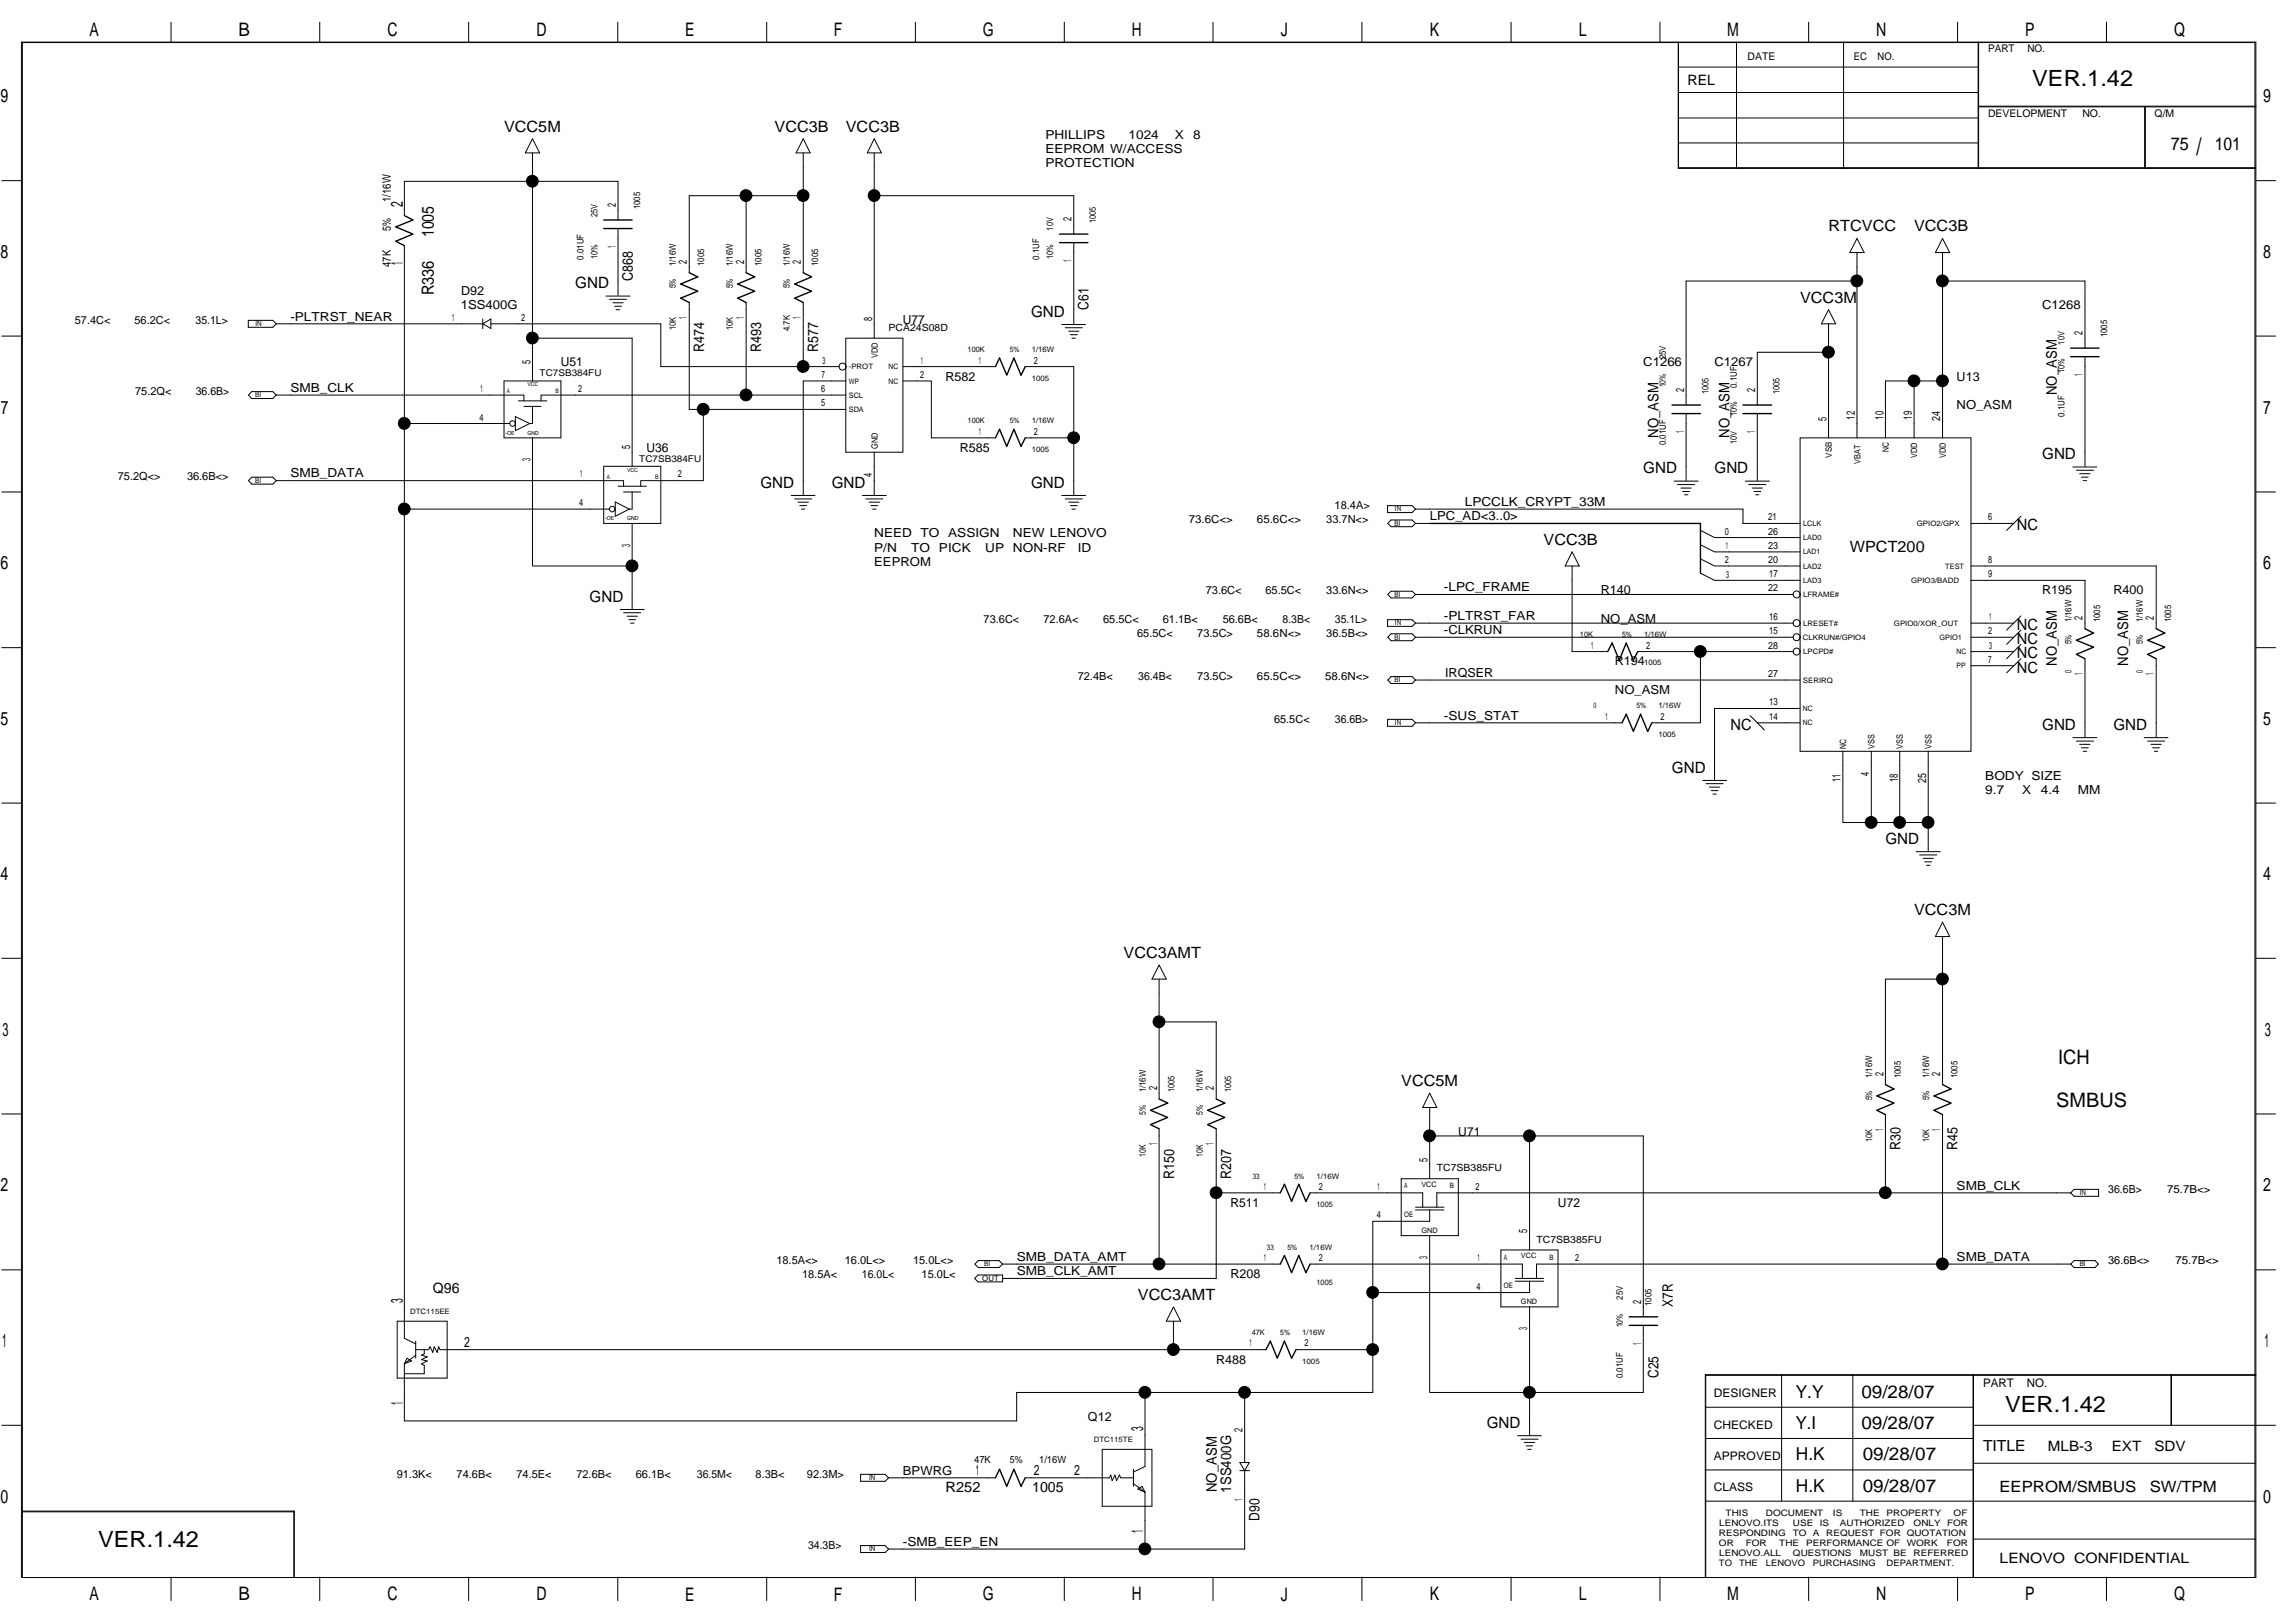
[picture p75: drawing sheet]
<svg xmlns="http://www.w3.org/2000/svg" width="420mm" height="297mm" viewBox="0 0 420 297" stroke-linecap="round" stroke-linejoin="round" font-family="sans-serif">
<defs><g id="words">
<text font-size="4.4" x="402.1" y="28.4">/</text>
<g font-size="4.1">
<text x="372.1" y="15.7">VER.1.42</text>
<text x="367.1" y="258.4">VER.1.42</text>
<text x="18" y="283.2">VER.1.42</text>
</g>
<g font-size="3.6">
<text x="376.8" y="194.8">ICH</text>
<text x="376.5" y="202.6">SMBUS</text>
</g>
<g font-size="3.4">
<text x="16.4" y="6.6">A</text>
<text x="43.6" y="6.6">B</text>
<text x="70.9" y="6.6">C</text>
<text x="98.2" y="6.6">D</text>
<text x="125.4" y="6.6">E</text>
<text x="152.7" y="6.6">F</text>
<text x="179.9" y="6.6">G</text>
<text x="207.2" y="6.6">H</text>
<text x="234.5" y="6.6">J</text>
<text x="261.8" y="6.6">K</text>
<text x="289" y="6.6">L</text>
<text x="316.2" y="6.6">M</text>
<text x="343.5" y="6.6">N</text>
<text x="370.8" y="6.6">P</text>
<text x="398" y="6.6">Q</text>
<text x=".1" y="18.8">9</text>
<text x="414.3" y="18.8">9</text>
<text x=".1" y="47.2">8</text>
<text x="414.3" y="47.2">8</text>
<text x=".2" y="75.7">7</text>
<text x="414.3" y="75.7">7</text>
<text x=".1" y="104.2">6</text>
<text x="414.3" y="104.2">6</text>
<text x=".1" y="132.7">5</text>
<text x="414.3" y="132.7">5</text>
<text x=".1" y="161.1">4</text>
<text x="414.3" y="161.1">4</text>
<text x=".5" y="189.6">3</text>
<text x="414.6" y="189.6">3</text>
<text x=".1" y="218.1">2</text>
<text x="414.3" y="218.1">2</text>
<text x=".4" y="246.6">1</text>
<text x="414.6" y="246.6">1</text>
<text x=".1" y="275.1">0</text>
<text x="414.3" y="275.1">0</text>
<text x="16.4" y="292.9">A</text>
<text x="43.6" y="292.9">B</text>
<text x="70.9" y="292.9">C</text>
<text x="98.2" y="292.9">D</text>
<text x="125.4" y="292.9">E</text>
<text x="152.7" y="292.9">F</text>
<text x="179.9" y="292.9">G</text>
<text x="207.2" y="292.9">H</text>
<text x="234.5" y="292.9">J</text>
<text x="261.8" y="292.9">K</text>
<text x="289" y="292.9">L</text>
<text x="316.2" y="292.9">M</text>
<text x="343.5" y="292.9">N</text>
<text x="370.8" y="292.9">P</text>
<text x="398" y="292.9">Q</text>
</g>
<g font-size="3.3">
<text x="397.4" y="27.4">75</text>
<text x="405.5" y="27.4">101</text>
<text x="328.7" y="255.8">Y.Y</text>
<text x="340.8" y="255.8">09/28/07</text>
<text x="328.7" y="261.6">Y.I</text>
<text x="340.8" y="261.6">09/28/07</text>
<text x="328.8" y="267.3">H.K</text>
<text x="341" y="267.3">09/28/07</text>
<text x="328.8" y="273">H.K</text>
<text x="341" y="273">09/28/07</text>
</g>
<g font-size="3.1">
<text x="73.7" y="37.9" transform="rotate(-90 73.7 37.9)">2</text>
<text x="79.4" y="43.4" transform="rotate(-90 79.4 43.4)">1005</text>
<text x="73.7" y="48.5" transform="rotate(-90 73.7 48.5)">1</text>
<text x="79.4" y="54.1" transform="rotate(-90 79.4 54.1)">R336</text>
<text x="73.7" y="238.4" transform="rotate(-90 73.7 238.4)">3</text>
<text x="73.7" y="257.1" transform="rotate(-90 73.7 257.1)">1</text>
<text x="209.3" y="261.9" transform="rotate(-90 209.3 261.9)">3</text>
<text x="209.3" y="280.6" transform="rotate(-90 209.3 280.6)">1</text>
</g>
<g font-size="2.8">
<text x="92.3" y="24.1">VCC5M</text>
<text x="141.8" y="24.1">VCC3B</text>
<text x="154.8" y="24.1">VCC3B</text>
<text x="334.8" y="42.3">RTCVCC</text>
<text x="350.4" y="42.3">VCC3B</text>
<text x="105.3" y="52.7">GND</text>
<text x="188.8" y="58">GND</text>
<text x="329.6" y="55.4">VCC3M</text>
<text x="139.2" y="89.3">GND</text>
<text x="152.3" y="89.3">GND</text>
<text x="188.8" y="89.3">GND</text>
<text x="300.9" y="86.7">GND</text>
<text x="313.9" y="86.7">GND</text>
<text x="373.9" y="84">GND</text>
<text x="282.6" y="99.7">VCC3B</text>
<text x="338.7" y="101">WPCT200</text>
<text x="369.3" y="97">NC</text>
<text x="107.9" y="110.1">GND</text>
<text x="369.3" y="115.3">NC</text>
<text x="369.3" y="117.9">NC</text>
<text x="369.3" y="123.1">NC</text>
<text x="369.3" y="120.5">NC</text>
<text x="316.8" y="133.5">NC</text>
<text x="373.9" y="133.6">GND</text>
<text x="386.9" y="133.6">GND</text>
<text x="306.1" y="141.4">GND</text>
<text x="345.2" y="154.4">GND</text>
<text x="350.4" y="167.5">VCC3M</text>
<text x="205.7" y="175.3">VCC3AMT</text>
<text x="256.5" y="198.8">VCC5M</text>
<text x="208.3" y="237.9">VCC3AMT</text>
<text x="272.2" y="261.4">GND</text>
<text x="363" y="265.6">TITLE</text>
<text x="366" y="273.1">EEPROM/SMBUS</text>
<text x="393.6" y="273.1">SW/TPM</text>
</g>
<g font-size="2.7">
<text x="115.9" y="51.4" transform="rotate(-90 115.9 51.4)">C868</text>
<text x="199.3" y="56.7" transform="rotate(-90 199.3 56.7)">C61</text>
<text x="128.9" y="64.5" transform="rotate(-90 128.9 64.5)">R474</text>
<text x="139.4" y="64.5" transform="rotate(-90 139.4 64.5)">R493</text>
<text x="149.8" y="64.5" transform="rotate(-90 149.8 64.5)">R577</text>
<text x="376.6" y="72.3" transform="rotate(-90 376.6 72.3)">NO_ASM</text>
<text x="303.6" y="80.1" transform="rotate(-90 303.6 80.1)">NO_ASM</text>
<text x="316.6" y="80.1" transform="rotate(-90 316.6 80.1)">NO_ASM</text>
<text x="376.6" y="121.8" transform="rotate(-90 376.6 121.8)">NO_ASM</text>
<text x="389.6" y="121.8" transform="rotate(-90 389.6 121.8)">NO_ASM</text>
<text x="215" y="215.7" transform="rotate(-90 215 215.7)">R150</text>
<text x="225.4" y="215.7" transform="rotate(-90 225.4 215.7)">R207</text>
<text x="347.9" y="210.5" transform="rotate(-90 347.9 210.5)">R30</text>
<text x="358.3" y="210.5" transform="rotate(-90 358.3 210.5)">R45</text>
<text x="306.2" y="239.2" transform="rotate(-90 306.2 239.2)">X7R</text>
<text x="303.6" y="252.2" transform="rotate(-90 303.6 252.2)">C25</text>
<text x="222.8" y="273.1" transform="rotate(-90 222.8 273.1)">NO_ASM</text>
<text x="225.4" y="273.2" transform="rotate(-90 225.4 273.2)">1SS400G</text>
<text x="230.6" y="278.3" transform="rotate(-90 230.6 278.3)">D90</text>
</g>
<g font-size="2.6">
<text x="308.9" y="15.5">REL</text>
<text x="79.2" y="236.6">Q96</text>
<text x="85" y="246.5">2</text>
<text x="178.6" y="270">1</text>
<text x="189.3" y="270">2</text>
<text x="196.7" y="270">2</text>
<text x="374.9" y="265.5">MLB-3</text>
<text x="386.6" y="265.5">EXT</text>
<text x="394.4" y="265.5">SDV</text>
<text x="173.1" y="273.1">R252</text>
<text x="189" y="273.1">1005</text>
<text x="366.1" y="286.1">LENOVO CONFIDENTIAL</text>
</g>
<g font-size="2.3">
<text x="191.4" y="27.9">EEPROM W/ACCESS</text>
<text x="191.4" y="25.4">PHILLIPS</text>
<text x="206.6" y="25.4">1024</text>
<text x="215.1" y="25.4">X</text>
<text x="218.5" y="25.4">8</text>
<text x="191.4" y="30.6">PROTECTION</text>
<text x="53.2" y="58.7">-PLTRST_NEAR</text>
<text x="84.4" y="56.6">1SS400G</text>
<text x="84.4" y="54">D92</text>
<text x="165.3" y="59.2">U77</text>
<text x="373.9" y="56.6">C1268</text>
<text x="53.2" y="71.8">SMB_CLK</text>
<text x="102.7" y="67.1">U51</text>
<text x="173.1" y="69.7">R582</text>
<text x="300.9" y="67.1">C1266</text>
<text x="313.9" y="67.1">C1267</text>
<text x="358.2" y="69.7">U13</text>
<text x="358.2" y="74.9">NO_ASM</text>
<text x="118.4" y="82.7">U36</text>
<text x="175.7" y="82.7">R585</text>
<text x="53.2" y="87.4">SMB_DATA</text>
<text x="261.8" y="95.2">LPC_AD&lt;3..0&gt;</text>
<text x="268.2" y="92.6">LPCCLK_CRYPT_33M</text>
<text x="160.1" y="98.3">NEED TO</text>
<text x="160.1" y="101">P/N</text>
<text x="166.8" y="101">TO</text>
<text x="171.9" y="101">PICK</text>
<text x="173.6" y="98.3">ASSIGN</text>
<text x="180.4" y="101">UP</text>
<text x="185.5" y="101">NON-RF</text>
<text x="185.5" y="98.3">NEW LENOVO</text>
<text x="197.3" y="101">ID</text>
<text x="160.1" y="103.5">EEPROM</text>
<text x="264.4" y="108.2">-LPC_FRAME</text>
<text x="264.4" y="113.5">-PLTRST_FAR</text>
<text x="293.1" y="108.8">R140</text>
<text x="373.9" y="108.8">R195</text>
<text x="386.9" y="108.8">R400</text>
<text x="264.4" y="116.1">-CLKRUN</text>
<text x="293.1" y="114">NO_ASM</text>
<text x="264.6" y="123.9">IRQSER</text>
<text x="295.6" y="121.8">R194</text>
<text x="264.4" y="131.7">-SUS_STAT</text>
<text x="295.6" y="127">NO_ASM</text>
<text x="363.5" y="142.7">BODY SIZE</text>
<text x="363.5" y="145.3">9.7</text>
<text x="370.2" y="145.3">X</text>
<text x="373.6" y="145.3">4.4</text>
<text x="380.4" y="145.3">MM</text>
<text x="267" y="207.9">U71</text>
<text x="225.2" y="220.9">R511</text>
<text x="285.2" y="220.9">U72</text>
<text x="358.2" y="217.8">SMB_CLK</text>
<text x="186.1" y="230.8">SMB_DATA_AMT</text>
<text x="186.1" y="233.4">SMB_CLK_AMT</text>
<text x="225.2" y="233.9">R208</text>
<text x="358.2" y="230.8">SMB_DATA</text>
<text x="222.7" y="249.6">R488</text>
<text x="199.2" y="260">Q12</text>
<text x="165.3" y="269.9">BPWRG</text>
<text x="165.3" y="283">-SMB_EEP_EN</text>
</g>
<g font-size="2.2">
<text x="313.8" y="255.7">DESIGNER</text>
<text x="363" y="253.8">PART</text>
<text x="371.1" y="253.8">NO.</text>
<text x="313.8" y="261.5">CHECKED</text>
<text x="313.8" y="267.2">APPROVED</text>
<text x="313.8" y="272.9">CLASS</text>
</g>
<g font-size="2.1">
<text x="71.5" y="37" transform="rotate(-90 71.5 37)">1/16W</text>
<text x="112.8" y="37.9" transform="rotate(-90 112.8 37.9)">2</text>
<text x="196.2" y="40.5" transform="rotate(-90 196.2 40.5)">2</text>
<text x="71.5" y="42.3" transform="rotate(-90 71.5 42.3)">5%</text>
<text x="112.8" y="45.3" transform="rotate(-90 112.8 45.3)">1</text>
<text x="196.2" y="48" transform="rotate(-90 196.2 48)">1</text>
<text x="71.5" y="48.9" transform="rotate(-90 71.5 48.9)">47K</text>
<text x="125.8" y="48.3" transform="rotate(-90 125.8 48.3)">2</text>
<text x="136.2" y="48.3" transform="rotate(-90 136.2 48.3)">2</text>
<text x="146.6" y="48.3" transform="rotate(-90 146.6 48.3)">2</text>
<text x="125.8" y="58.4" transform="rotate(-90 125.8 58.4)">1</text>
<text x="136.2" y="58.4" transform="rotate(-90 136.2 58.4)">1</text>
<text x="146.6" y="58.4" transform="rotate(-90 146.6 58.4)">1</text>
<text x="159.7" y="58.8" transform="rotate(-90 159.7 58.8)">8</text>
<text x="381.3" y="61.4" transform="rotate(-90 381.3 61.4)">2</text>
<text x="97.1" y="66.6" transform="rotate(-90 97.1 66.6)">5</text>
<text x="308.3" y="71.8" transform="rotate(-90 308.3 71.8)">2</text>
<text x="321.3" y="71.8" transform="rotate(-90 321.3 71.8)">2</text>
<text x="381.3" y="68.8" transform="rotate(-90 381.3 68.8)">1</text>
<text x="334.4" y="77" transform="rotate(-90 334.4 77)">5</text>
<text x="339.6" y="76.8" transform="rotate(-90 339.6 76.8)">12</text>
<text x="344.8" y="76.8" transform="rotate(-90 344.8 76.8)">10</text>
<text x="350" y="76.8" transform="rotate(-90 350 76.8)">19</text>
<text x="355.2" y="77" transform="rotate(-90 355.2 77)">24</text>
<text x="115.3" y="82.2" transform="rotate(-90 115.3 82.2)">5</text>
<text x="308.3" y="79.2" transform="rotate(-90 308.3 79.2)">1</text>
<text x="321.3" y="79.2" transform="rotate(-90 321.3 79.2)">1</text>
<text x="97.1" y="84.4" transform="rotate(-90 97.1 84.4)">3</text>
<text x="159.7" y="87.2" transform="rotate(-90 159.7 87.2)">4</text>
<text x="115.3" y="100" transform="rotate(-90 115.3 100)">3</text>
<text x="381.3" y="113.5" transform="rotate(-90 381.3 113.5)">2</text>
<text x="394.3" y="113.5" transform="rotate(-90 394.3 113.5)">2</text>
<text x="381.3" y="123.6" transform="rotate(-90 381.3 123.6)">1</text>
<text x="394.3" y="123.6" transform="rotate(-90 394.3 123.6)">1</text>
<text x="337" y="143.2" transform="rotate(-90 337 143.2)">11</text>
<text x="342.2" y="142" transform="rotate(-90 342.2 142)">4</text>
<text x="347.4" y="143.2" transform="rotate(-90 347.4 143.2)">18</text>
<text x="352.6" y="143.3" transform="rotate(-90 352.6 143.3)">25</text>
<text x="344.8" y="196.9" transform="rotate(-90 344.8 196.9)">2</text>
<text x="355.2" y="196.9" transform="rotate(-90 355.2 196.9)">2</text>
<text x="211.8" y="199.6" transform="rotate(-90 211.8 199.6)">2</text>
<text x="222.2" y="199.6" transform="rotate(-90 222.2 199.6)">2</text>
<text x="211.8" y="209.6" transform="rotate(-90 211.8 209.6)">1</text>
<text x="222.2" y="209.6" transform="rotate(-90 222.2 209.6)">1</text>
<text x="344.8" y="207" transform="rotate(-90 344.8 207)">1</text>
<text x="355.2" y="207" transform="rotate(-90 355.2 207)">1</text>
<text x="261.4" y="212.6" transform="rotate(-90 261.4 212.6)">5</text>
<text x="279.6" y="225.6" transform="rotate(-90 279.6 225.6)">5</text>
<text x="261.4" y="230.4" transform="rotate(-90 261.4 230.4)">3</text>
<text x="300.5" y="238.7" transform="rotate(-90 300.5 238.7)">2</text>
<text x="279.6" y="243.5" transform="rotate(-90 279.6 243.5)">3</text>
<text x="300.5" y="246.1" transform="rotate(-90 300.5 246.1)">1</text>
<text x="227.5" y="262.1" transform="rotate(-90 227.5 262.1)">2</text>
<text x="227.5" y="274.8" transform="rotate(-90 227.5 274.8)">1</text>
</g>
<g font-size="2">
<text x="13.7" y="59.2">57.4C&lt;</text>
<text x="24.6" y="59.2">56.2C&lt;</text>
<text x="35.8" y="59.2">35.1L&gt;</text>
<text x="24.8" y="72.3">75.2Q&lt;</text>
<text x="35.8" y="72.3">36.6B&gt;</text>
<text x="21.6" y="87.9">75.2Q&lt;&gt;</text>
<text x="34.2" y="87.9">36.6B&lt;&gt;</text>
<text x="217.6" y="95.8">73.6C&lt;&gt;</text>
<text x="230.1" y="95.8">65.6C&lt;&gt;</text>
<text x="242.8" y="95.8">33.7N&lt;&gt;</text>
<text x="244.3" y="93.1">18.4A&gt;</text>
<text x="220.8" y="108.8">73.6C&lt;</text>
<text x="231.7" y="108.8">65.5C&lt;</text>
<text x="242.8" y="108.8">33.6N&lt;&gt;</text>
<text x="180.1" y="114">73.6C&lt;</text>
<text x="191" y="114">72.6A&lt;</text>
<text x="202" y="114">65.5C&lt;</text>
<text x="208.2" y="116.6">65.5C&lt;</text>
<text x="212.9" y="114">61.1B&lt;</text>
<text x="219.2" y="116.6">73.5C&gt;</text>
<text x="223.8" y="114">56.6B&lt;</text>
<text x="230.1" y="116.6">58.6N&lt;&gt;</text>
<text x="234.8" y="114">8.3B&lt;</text>
<text x="242.8" y="116.6">36.5B&lt;&gt;</text>
<text x="244.4" y="114">35.1L&gt;</text>
<text x="197.3" y="124.4">72.4B&lt;</text>
<text x="208.4" y="124.4">36.4B&lt;</text>
<text x="219.2" y="124.4">73.5C&gt;</text>
<text x="230.1" y="124.4">65.5C&lt;&gt;</text>
<text x="242.6" y="124.4">58.6N&lt;&gt;</text>
<text x="233.2" y="132.2">65.5C&lt;</text>
<text x="244.4" y="132.2">36.6B&gt;</text>
<text x="386" y="218.3">36.6B&gt;</text>
<text x="396.7" y="218.3">75.7B&lt;&gt;</text>
<text x="142.1" y="231.3">18.5A&lt;&gt;</text>
<text x="146.8" y="233.9">18.5A&lt;</text>
<text x="154.7" y="231.3">16.0L&lt;&gt;</text>
<text x="157.8" y="233.9">16.0L&lt;</text>
<text x="167.2" y="231.3">15.0L&lt;&gt;</text>
<text x="168.7" y="233.9">15.0L&lt;</text>
<text x="385.9" y="231.3">36.6B&lt;&gt;</text>
<text x="398.3" y="231.3">75.7B&lt;&gt;</text>
<text x="72.6" y="270.4">91.3K&lt;</text>
<text x="83.6" y="270.4">74.6B&lt;</text>
<text x="94.6" y="270.4">74.5E&lt;</text>
<text x="105.5" y="270.4">72.6B&lt;</text>
<text x="116.4" y="270.4">66.1B&lt;</text>
<text x="127.6" y="270.4">36.5M&lt;</text>
<text x="138.3" y="270.4">8.3B&lt;</text>
<text x="147.7" y="270.4">92.3M&gt;</text>
<text x="147.9" y="283.5">34.3B&gt;</text>
</g>
<g font-size="1.9">
<text x="319.9" y="11">DATE</text>
<text x="339.4" y="11">EC</text>
<text x="343.7" y="11">NO.</text>
<text x="364" y="9.5">PART</text>
<text x="371.2" y="9.5">NO.</text>
<text x="364" y="21.3">DEVELOPMENT</text>
<text x="381.2" y="21.3">NO.</text>
<text x="394.5" y="21.3">Q/M</text>
</g>
<g font-size="1.8">
<text x="82.8" y="58.7">1</text>
<text x="95.4" y="58.7">2</text>
<text x="162.7" y="60.5">PCA24S08D</text>
<text x="88" y="71.8">1</text>
<text x="105.8" y="71.8">2</text>
<text x="150.4" y="71.8">6</text>
<text x="150.4" y="69.1">7</text>
<text x="150.6" y="66.5">3</text>
<text x="168.4" y="69.1">2</text>
<text x="168.6" y="66.5">1</text>
<text x="179.2" y="66.5">1</text>
<text x="189.3" y="66.5">2</text>
<text x="87.8" y="77">4</text>
<text x="150.4" y="74.3">5</text>
<text x="179.2" y="79.6">1</text>
<text x="189.3" y="79.6">2</text>
<text x="106.2" y="87.4">1</text>
<text x="124.1" y="87.4">2</text>
<text x="106" y="92.6">4</text>
<text x="323.7" y="95.2">21</text>
<text x="364" y="95.2">6</text>
<text x="315.8" y="97.9">0</text>
<text x="316" y="100.5">1</text>
<text x="323.7" y="97.8">26</text>
<text x="323.7" y="100.4">23</text>
<text x="315.8" y="103.1">2</text>
<text x="316" y="105.7">3</text>
<text x="323.7" y="103">20</text>
<text x="323.9" y="105.7">17</text>
<text x="364" y="105.7">9</text>
<text x="364" y="103">8</text>
<text x="323.7" y="108.2">22</text>
<text x="323.9" y="113.5">16</text>
<text x="364.1" y="113.5">1</text>
<text x="291.3" y="118.7">1</text>
<text x="301.4" y="118.7">2</text>
<text x="323.7" y="118.7">28</text>
<text x="323.9" y="116.1">15</text>
<text x="364" y="116.1">2</text>
<text x="364.2" y="118.7">3</text>
<text x="323.7" y="123.9">27</text>
<text x="364" y="121.3">7</text>
<text x="294" y="131.7">1</text>
<text x="304" y="131.7">2</text>
<text x="323.9" y="131.7">14</text>
<text x="323.9" y="129.1">13</text>
<text x="263" y="214.4">TC7SB385FU</text>
<text x="231.4" y="217.8">1</text>
<text x="241.4" y="217.8">2</text>
<text x="252.2" y="217.8">1</text>
<text x="270.1" y="217.8">2</text>
<text x="252" y="223">4</text>
<text x="281.3" y="227.4">TC7SB385FU</text>
<text x="231.4" y="230.8">1</text>
<text x="241.4" y="230.8">2</text>
<text x="270.5" y="230.8">1</text>
<text x="288.4" y="230.8">2</text>
<text x="270.3" y="236">4</text>
<text x="228.8" y="246.4">1</text>
<text x="238.8" y="246.4">2</text>
<text x="178.3" y="267.8">47K</text>
<text x="184.9" y="267.8">5%</text>
<text x="190.2" y="267.8">1/16W</text>
</g>
<g font-size="1.7">
<text x="109.4" y="39.7" transform="rotate(-90 109.4 39.7)">25V</text>
<text x="117.2" y="38.3" transform="rotate(-90 117.2 38.3)">1005</text>
<text x="200.6" y="40.9" transform="rotate(-90 200.6 40.9)">1005</text>
<text x="106.8" y="47.5" transform="rotate(-90 106.8 47.5)">0.01UF</text>
<text x="109.4" y="47.4" transform="rotate(-90 109.4 47.4)">10%</text>
<text x="190.2" y="47.5" transform="rotate(-90 190.2 47.5)">0.1UF</text>
<text x="192.8" y="47.4" transform="rotate(-90 192.8 47.4)">10%</text>
<text x="192.8" y="42.2" transform="rotate(-90 192.8 42.2)">10V</text>
<text x="123.7" y="48.7" transform="rotate(-90 123.7 48.7)">1/16W</text>
<text x="123.7" y="52.7" transform="rotate(-90 123.7 52.7)">5%</text>
<text x="128.9" y="48.7" transform="rotate(-90 128.9 48.7)">1005</text>
<text x="134.2" y="52.7" transform="rotate(-90 134.2 52.7)">5%</text>
<text x="134.2" y="48.7" transform="rotate(-90 134.2 48.7)">1/16W</text>
<text x="139.4" y="48.7" transform="rotate(-90 139.4 48.7)">1005</text>
<text x="144.6" y="52.7" transform="rotate(-90 144.6 52.7)">5%</text>
<text x="144.6" y="48.7" transform="rotate(-90 144.6 48.7)">1/16W</text>
<text x="149.8" y="48.7" transform="rotate(-90 149.8 48.7)">1005</text>
<text x="123.7" y="60.5" transform="rotate(-90 123.7 60.5)">10K</text>
<text x="134.2" y="60.5" transform="rotate(-90 134.2 60.5)">10K</text>
<text x="144.6" y="60.6" transform="rotate(-90 144.6 60.6)">4.7K</text>
<text x="305" y="65.8" transform="rotate(-90 305 65.8)">25V</text>
<text x="377.9" y="63.1" transform="rotate(-90 377.9 63.1)">10V</text>
<text x="385.8" y="61.8" transform="rotate(-90 385.8 61.8)">1005</text>
<text x="98.8" y="68.9">TC7SB384FU</text>
<text x="305" y="70.9" transform="rotate(-90 305 70.9)">10%</text>
<text x="318" y="71" transform="rotate(-90 318 71)">0.1UF</text>
<text x="377.9" y="68.3" transform="rotate(-90 377.9 68.3)">10%</text>
<text x="312.8" y="72.2" transform="rotate(-90 312.8 72.2)">1005</text>
<text x="318" y="76.1" transform="rotate(-90 318 76.1)">10%</text>
<text x="325.8" y="72.2" transform="rotate(-90 325.8 72.2)">1005</text>
<text x="377.9" y="76.2" transform="rotate(-90 377.9 76.2)">0.1UF</text>
<text x="305" y="81.4" transform="rotate(-90 305 81.4)">0.01UF</text>
<text x="318" y="81.3" transform="rotate(-90 318 81.3)">10V</text>
<text x="117" y="84.5">TC7SB384FU</text>
<text x="379.3" y="113.9" transform="rotate(-90 379.3 113.9)">1/16W</text>
<text x="384.5" y="113.9" transform="rotate(-90 384.5 113.9)">1005</text>
<text x="392.3" y="113.9" transform="rotate(-90 392.3 113.9)">1/16W</text>
<text x="397.5" y="113.9" transform="rotate(-90 397.5 113.9)">1005</text>
<text x="379.3" y="117.9" transform="rotate(-90 379.3 117.9)">5%</text>
<text x="392.3" y="117.9" transform="rotate(-90 392.3 117.9)">5%</text>
<text x="379.3" y="123.1" transform="rotate(-90 379.3 123.1)">0</text>
<text x="392.3" y="123.1" transform="rotate(-90 392.3 123.1)">0</text>
<text x="342.8" y="197.4" transform="rotate(-90 342.8 197.4)">1/16W</text>
<text x="348" y="197.4" transform="rotate(-90 348 197.4)">1005</text>
<text x="353.2" y="197.4" transform="rotate(-90 353.2 197.4)">1/16W</text>
<text x="358.4" y="197.4" transform="rotate(-90 358.4 197.4)">1005</text>
<text x="209.8" y="199.9" transform="rotate(-90 209.8 199.9)">1/16W</text>
<text x="215" y="199.9" transform="rotate(-90 215 199.9)">1005</text>
<text x="220.2" y="199.9" transform="rotate(-90 220.2 199.9)">1/16W</text>
<text x="225.4" y="199.9" transform="rotate(-90 225.4 199.9)">1005</text>
<text x="342.8" y="201.4" transform="rotate(-90 342.8 201.4)">5%</text>
<text x="353.2" y="201.4" transform="rotate(-90 353.2 201.4)">5%</text>
<text x="209.8" y="204" transform="rotate(-90 209.8 204)">5%</text>
<text x="220.2" y="204" transform="rotate(-90 220.2 204)">5%</text>
<text x="342.8" y="209.1" transform="rotate(-90 342.8 209.1)">10K</text>
<text x="353.2" y="209.1" transform="rotate(-90 353.2 209.1)">10K</text>
<text x="209.8" y="211.7" transform="rotate(-90 209.8 211.7)">10K</text>
<text x="220.2" y="211.7" transform="rotate(-90 220.2 211.7)">10K</text>
<text x="297.1" y="237.9" transform="rotate(-90 297.1 237.9)">25V</text>
<text x="302.3" y="239.1" transform="rotate(-90 302.3 239.1)">1005</text>
<text x="297.1" y="243" transform="rotate(-90 297.1 243)">10%</text>
<text x="297.1" y="252.2" transform="rotate(-90 297.1 252.2)">0.01UF</text>
</g>
<g font-size="1.6">
<text x="160.7" y="65.5" transform="rotate(-90 160.7 65.5)">VDD</text>
<text x="160.7" y="82.2" transform="rotate(-90 160.7 82.2)">GND</text>
<text x="335.4" y="83.8" transform="rotate(-90 335.4 83.8)">VSB</text>
<text x="345.8" y="82.8" transform="rotate(-90 345.8 82.8)">NC</text>
<text x="351" y="83.8" transform="rotate(-90 351 83.8)">VDD</text>
<text x="356.2" y="83.8" transform="rotate(-90 356.2 83.8)">VDD</text>
<text x="340.6" y="84.8" transform="rotate(-90 340.6 84.8)">VBAT</text>
<text x="338" y="137" transform="rotate(-90 338 137)">NC</text>
<text x="343.2" y="137" transform="rotate(-90 343.2 137)">VSS</text>
<text x="348.4" y="137" transform="rotate(-90 348.4 137)">VSS</text>
<text x="353.6" y="137" transform="rotate(-90 353.6 137)">VSS</text>
<text x="314.7" y="281.2">RESPONDING</text>
<text x="314.7" y="279.3">LENOVO.ITS</text>
<text x="315.9" y="277.5">THIS</text>
<text x="323.3" y="277.5">DOCUMENT</text>
<text x="328.2" y="281.2">TO</text>
<text x="328.2" y="279.3">USE</text>
<text x="331.9" y="281.2">A</text>
<text x="333.2" y="279.3">IS</text>
<text x="334.3" y="281.2">REQUEST FOR QUOTATION</text>
<text x="335.6" y="277.5">IS</text>
<text x="336.8" y="279.3">AUTHORIZED</text>
<text x="340.5" y="277.5">THE</text>
<text x="345.4" y="277.5">PROPERTY</text>
<text x="350.3" y="279.3">ONLY</text>
<text x="356.5" y="279.3">FOR</text>
<text x="357.7" y="277.5">OF</text>
<text x="314.7" y="286.7">TO</text>
<text x="314.7" y="283">OR</text>
<text x="314.7" y="284.9">LENOVO.ALL</text>
<text x="318.4" y="286.7">THE</text>
<text x="319.6" y="283">FOR</text>
<text x="323.3" y="286.7">LENOVO</text>
<text x="325.7" y="283">THE</text>
<text x="328.2" y="284.9">QUESTIONS</text>
<text x="330.7" y="283">PERFORMANCE OF</text>
<text x="331.9" y="286.7">PURCHASING</text>
<text x="340.5" y="284.9">MUST BE</text>
<text x="345.4" y="286.7">DEPARTMENT.</text>
<text x="349.1" y="283">WORK</text>
<text x="350.3" y="284.9">REFERRED</text>
<text x="356.4" y="283">FOR</text>
</g>
<g font-size="1.4">
<text x="46.8" y="59.7">IN</text>
<text x="177.2" y="64.4">100K</text>
<text x="184.9" y="64.4">5%</text>
<text x="188.9" y="64.4">1/16W</text>
<text x="155.4" y="67.6">-PROT</text>
<text x="155.4" y="70.2">WP</text>
<text x="162.7" y="67.6">NC</text>
<text x="162.7" y="70.2">NC</text>
<text x="188.9" y="69.7">1005</text>
<text x="46.7" y="72.7">BI</text>
<text x="155.4" y="72.8">SCL</text>
<text x="155.4" y="75.4">SDA</text>
<text x="177.2" y="77.5">100K</text>
<text x="184.9" y="77.5">5%</text>
<text x="188.9" y="77.5">1/16W</text>
<text x="188.9" y="82.7">1005</text>
<text x="46.7" y="88.4">BI</text>
<text x="255.4" y="93.6">IN</text>
<text x="255.3" y="96.2">BI</text>
<text x="330.1" y="96.3">LCLK</text>
<text x="330.1" y="98.8">LAD0</text>
<text x="330.1" y="101.5">LAD1</text>
<text x="350.9" y="96.3">GPIO2/GPX</text>
<text x="330.1" y="104.1">LAD2</text>
<text x="330.1" y="106.7">LAD3</text>
<text x="349.9" y="106.7">GPIO3/BADD</text>
<text x="356.1" y="104.1">TEST</text>
<text x="255.3" y="109.3">BI</text>
<text x="330.1" y="109.3">LFRAME#</text>
<text x="255.3" y="117.1">BI</text>
<text x="255.4" y="114.5">IN</text>
<text x="289.3" y="116.6">10K</text>
<text x="297" y="116.6">5%</text>
<text x="301" y="116.6">1/16W</text>
<text x="330.1" y="117.1">CLKRUN#/GPIO4</text>
<text x="330.1" y="114.5">LRESET#</text>
<text x="330.1" y="119.7">LPCPD#</text>
<text x="346.7" y="114.5">GPIO0/XOR_OUT</text>
<text x="355.1" y="117.1">GPIO1</text>
<text x="358.2" y="119.7">NC</text>
<text x="255.3" y="124.9">BI</text>
<text x="301" y="121.8">1005</text>
<text x="330.1" y="124.9">SERIRQ</text>
<text x="358.2" y="122.3">PP</text>
<text x="291.7" y="129.6">0</text>
<text x="299.6" y="129.6">5%</text>
<text x="303.6" y="129.6">1/16W</text>
<text x="330.1" y="130.2">NC</text>
<text x="255.4" y="132.7">IN</text>
<text x="303.6" y="134.8">1005</text>
<text x="330.1" y="132.8">NC</text>
<text x="229.4" y="215.7">33</text>
<text x="237" y="215.7">5%</text>
<text x="241" y="215.7">1/16W</text>
<text x="241" y="220.9">1005</text>
<text x="257.1" y="217.5">A</text>
<text x="260.2" y="217.3">VCC</text>
<text x="265.4" y="217.5">B</text>
<text x="380.7" y="218.7">IN</text>
<text x="257.1" y="222.7">OE</text>
<text x="260.2" y="225.6">GND</text>
<text x="180.2" y="231.8">BI</text>
<text x="231.9" y="228.7">33</text>
<text x="235.7" y="228.7">5%</text>
<text x="239.7" y="228.7">1/16W</text>
<text x="275.3" y="230.5">A</text>
<text x="278.5" y="230.3">VCC</text>
<text x="283.7" y="230.5">B</text>
<text x="380.7" y="231.8">BI</text>
<text x="179.8" y="234.4">OUT</text>
<text x="241" y="235.2">1005</text>
<text x="275.3" y="235.8">OE</text>
<text x="278.5" y="238.6">GND</text>
<text x="75.1" y="240.5">DTC115EE</text>
<text x="229.2" y="244.3">47K</text>
<text x="234.4" y="244.3">5%</text>
<text x="238.4" y="244.3">1/16W</text>
<text x="238.4" y="249.6">1005</text>
<text x="200.2" y="263.9">DTC115TE</text>
<text x="159.1" y="270.8">IN</text>
<text x="159.1" y="283.9">IN</text>
</g>
<g font-size="1.1">
<text x="92.8" y="72">A</text>
<text x="101.7" y="72">B</text>
<text x="111.1" y="87.7">A</text>
<text x="119.9" y="87.7">B</text>
</g>
<g font-size="1">
<text x="96.6" y="70.7">VCC</text>
<text x="92.5" y="79.6">-OE</text>
<text x="96.6" y="79.6">GND</text>
<text x="114.8" y="86.4">VCC</text>
<text x="110.8" y="95.2">-OE</text>
<text x="114.8" y="95.2">GND</text>
</g>
</g></defs>
<g fill="none" stroke="#000" stroke-width=".25">
<path d="M74 39.5l1.6 .8-3.1 1.2 3.1 1.3-3.1 1.4 1.5 .8M110.5 40.3h5.2M110.5 41.8h5.2M126.2 49.9l1.6 .8-3.2 1.3 3.2 1.3-3.2 1.3 1.6 .8M136.6 49.9l1.6 .8-3.2 1.3 3.2 1.3-3.2 1.3 1.6 .8M147.1 49.9l1.5 .8-3.1 1.3 3.1 1.3-3.1 1.3 1.6 .8M194 42.8h5.2M194 44.4h5.2M182.2 67.1l.8-1.6 1.3 3.2 1.3-3.2 1.3 3.2 .8-1.6M306.1 74.1h5.2M306.1 75.7h5.2M319.1 74.1h5.2"/>
<path d="M319.1 75.7h5.2M379.1 63.7h5.2M379.1 65.3h5.2M182.2 80.1l.8-1.5 1.3 3.1 1.3-3.1 1.3 3.1 .8-1.6M261.7 95.8h49.6v9.1M294.3 119.3l.8-1.6 1.3 3.1 1.3-3.1 1.3 3.1 .8-1.5M381.7 115.1l1.6 .8-3.2 1.3 3.2 1.2-3.2 1.4 1.6 .8M394.7 115.1l1.6 .8-3.1 1.3 3.1 1.2-3.1 1.4 1.5 .8M297 132.3l.7-1.6 1.3 3.2 1.3-3.2 1.4 3.2 .7-1.6M345.2 198.5l1.5 .8-3.1 1.3 3.1 1.3-3.1 1.3 1.6 .8M355.6 198.5l1.6 .8-3.1 1.3 3.1 1.3-3.1 1.3 1.5 .8M212.2 201.1l1.6 .8-3.2 1.3 3.2 1.3-3.2 1.3 1.6 .8"/>
<path d="M222.7 201.1l1.5 .8-3.1 1.3 3.1 1.3-3.1 1.3 1.6 .8M234.4 218.3l.8-1.6 1.3 3.2 1.3-3.2 1.3 3.2 .7-1.6M234.4 231.4l.8-1.6 1.3 3.1 1.3-3.1 1.3 3.1 .7-1.5M231.8 247l.8-1.6 1.2 3.2 1.4-3.2 1.3 3.2 .8-1.6M298.3 241h5.2M298.3 242.6h5.2M182.2 270.5l.8-1.6 1.3 3.1 1.3-3.1 1.3 3.1 .8-1.5"/>
</g>
<g fill="none" stroke="#000" stroke-width=".18">
<path d="M3.9 7.7h409.1v281h-409.1zM31.3 4.1v3.6M58.5 4.1v3.6M85.8 4.1v3.6M113.1 4.1v3.6M140.4 4.1v3.6M167.6 4.1v3.6M194.8 4.1v3.6M222.1 4.1v3.6M249.3 4.1v3.6M276.6 4.1v3.6M303.9 4.1v3.6"/>
<path d="M307.2 7.7v23.1h105.8M307.2 12.3h55M307.2 16.9h55M307.3 7.7v23.1M317.9 7.7v23.1M331.1 4.1v3.6M337.5 7.7v23.1M358.4 4.1v3.6M362.2 19.6h50.8M362.2 7.7v23.1M362.2 19.4h50.8M385.6 4.1v3.6"/>
<path d="M392.6 19.6v11.2M392.8 19.6v11.2M.3 33.1h3.6M74 39.5v-6.3h39.1v7.1M97.5 28v33.9M97.5 25.4l1.3 2.6h-2.6zM136.6 35.8v14.1M147.1 35.8h-20.9v14.1M147.1 28v21.9M147.1 25.4l1.2 2.6h-2.6zM160.1 28v7.8M160.1 25.4l1.3 2.6h-2.6z"/>
<path d="M307.2 30.7h105.8M307.2 21.6h55M307.3 26.2h54.9M413 33.1h3.6M45.5 58.6h4.4l.7 .7-.7 .6h-4.4zM50.6 59.3h37.8l1.5-.9v1.7l-1.5-.8M74 45v199.9l2.1 1.1M88.4 58.4v1.8M89.9 59.3h31.1v7.8h26.1M110.9 54.2h4.4M111.6 54.8h3.1M112.2 55.4h1.9"/>
<path d="M112.5 56h1.3M112.8 56.7h.6M113.1 41.8v12.3M126.2 55.4v19.5h28.6M136.6 55.4v16.9M147.1 55.4v11.7h6.5M194.4 59.4h4.3M195 60h3.2M196.6 42.8v-7h-36.5v26.1M196.6 44.4v14.9M334.8 56.7l1.3 2.6h-2.7zM334.8 59.3v5.2h-13.1v9.6"/>
<path d="M340 51.4v28.7M340 46.2v5.2h-31.3v22.7M340 43.6l1.3 2.6h-2.6zM355.6 51.4h26.1v12.3M355.6 43.6l1.3 2.6h-2.6zM355.6 46.2v23.5h-5.2M.3 61.5h3.6M46.1 71.7h3.8l.7 .6-.7 .6h-3.8l-.6-.6zM50.6 72.3h45.3v1.1M74 77.5h19.3M92.3 69.7h10.4v10.4h-10.4zM94.3 76.2l2.7 1.3-2.7 1.3z"/>
<path d="M94.9 73.4h5.2M95.9 74.4h3.1M97.5 61.9v7.8M97.5 61.9h18.2v23.4M97.5 74.4v3.1h-.5M128.8 74.9v13.1h-11.5v1M154.8 72.3h-55.8v1.1M154.8 61.9h10.5v20.9h-10.5zM154.8 69.7h-7.7v20.9M165.3 69.7h5.2v10.4h11.7M165.3 67.1h16.9M187.7 67.1h8.9v13"/>
<path d="M195.7 60.6h1.8M195.9 61.3h1.3M196.2 61.9h.7M308.7 75.7v12.3M321.7 75.7v12.3M334.8 64.5v15.6M350.4 69.7h-5.2v10.4M350.4 69.7v10.4M355.6 69.7v10.4M381.7 65.3v20M413 61.5h3.6M.3 90h3.6"/>
<path d="M46.1 87.3h3.8l.7 .7-.7 .6h-3.8l-.6-.6zM50.6 88h63.6v1M74 93.2h37.6M97.5 80.1v23.5h18.2v7.8M110.5 85.3h10.5v10.5h-10.5zM112.6 91.9l2.6 1.3-2.6 1.3zM113.1 89h5.3M114.2 90h3.1M115.7 90v3.2h-.5M115.7 95.8v7.8M144.9 90.7h4.3M145.5 91.3h3.1"/>
<path d="M146.1 91.9h1.9M146.4 92.5h1.2M146.7 93.2h.7M157.9 90.7h4.4M158.5 91.3h3.1M159.1 91.9h1.9M159.5 92.5h1.2M159.8 93.2h.6M160.1 82.8v7.8M187.7 80.1h8.9v10.5M194.4 90.7h4.3M195 91.3h3.2"/>
<path d="M195.7 91.9h1.8M195.9 92.5h1.3M196.2 93.2h.7M254 92.5h4.5l.7 .7-.7 .6h-4.5zM254.7 95.2h3.8l.7 .6-.7 .6h-3.8l-.6-.6zM259.2 95.8h2.5M259.2 93.2h59.9v2.6h10.5M306.5 88.1h4.4M307.1 88.7h3.1M307.8 89.3h1.8M308 90h1.3M308.4 90.6h.6"/>
<path d="M311.3 97.1l2.6 1.3h15.7M311.3 99.7l2.6 1.3h15.7M319.5 88.1h4.4M320.2 88.7h3.1M320.8 89.3h1.9M321.1 90h1.3M321.4 90.6h.6M329.6 80.1h31.2v57.4h-31.2zM360.8 95.8h7.9M370 94.5l-2.6 2.6M379.5 85.5h4.4M380.1 86.1h3.2"/>
<path d="M380.7 86.7h1.9M381.1 87.3h1.2M381.4 88h.6M413 90h3.6M.3 118.5h3.6M113.6 111.5h4.3M114.2 112.1h3.1M114.8 112.8h1.9M115.1 113.4h1.3M115.4 114h.7M254 113.4h4.5l.7 .6-.7 .6h-4.5zM254.1 108.8l.6-.6h3.8l.7 .6-.7 .6h-3.8z"/>
<path d="M254.7 116h3.8l.7 .6-.7 .7h-3.8l-.6-.7zM287.8 101l1.3 2.6h-2.6zM287.8 103.6v15.7h6.5M299.8 119.3h28.5M311.3 119.3v13h-8.9M311.3 104.9l2.6 1.3h15.7M311.3 102.3l2.6 1.3h15.7M328.3 114h-69.1M328.3 116.6h-69.1M328.3 108.8h-69.1M360.8 114h7.9M360.8 119.3h7.9"/>
<path d="M360.8 116.6h7.9M360.8 106.2h20.9v8.9M360.8 103.6h33.9v11.5M370 115.3l-2.6 2.6M370 117.9l-2.6 2.7M370 112.7l-2.6 2.6M413 118.5h3.6M254 131.7h4.5l.7 .6-.7 .6h-4.5zM254.7 123.8h3.8l.7 .7-.7 .6h-3.8l-.6-.6zM297 132.3h-37.8M320.4 131l2.6 2.6M329.6 129.7h-15.7v13"/>
<path d="M329.6 132.3h-7.9M329.6 124.5h-70.4M337.4 137.5v13h5.2M342.6 137.5v13h5.2M347.8 137.5v13h5.2v-13M360.8 121.8h7.9M370 120.6l-2.6 2.5M379.5 135h4.4M380.1 135.6h3.2M380.7 136.2h1.9M381.1 136.9h1.2M381.4 137.5h.6"/>
<path d="M381.7 120.6v14.3M392.5 135h4.4M393.2 135.6h3.1M393.8 136.2h1.9M394.1 136.9h1.2M394.4 137.5h.6M394.7 120.6v14.3M.3 147h3.6M311.7 142.8h4.4M312.3 143.4h3.2M313 144.1h1.8M313.3 144.7h1.2"/>
<path d="M313.6 145.3h.6M350.8 155.9h4.4M351.4 156.5h3.2M352.1 157.1h1.8M352.4 157.7h1.2M352.7 158.4h.6M353 150.5v5.2M413 147h3.6M.3 175.4h3.6M212.2 176.6l1.3 2.6h-2.6zM212.2 179.2v21.9M355.6 179.2v19.3"/>
<path d="M355.6 171.4v7.8h-10.4v19.3M355.6 168.8l1.3 2.6h-2.6zM413 175.4h3.6M212.2 187h10.5v14.1M.3 203.9h3.6M212.2 206.6v24.8M222.7 218.3v15.7h-39.2M222.7 206.6v11.7h11.7M239.8 218.3h20.7v2.6M256.5 215.7h10.5v10.4h-10.5zM261.7 207.9h39.2v33.1M261.7 202.7v13"/>
<path d="M261.7 200.1l1.3 2.6h-2.5zM280 207.9v20.9M345.2 204v14.3M355.6 204v27.4M379.1 218.3l.6-.6h4.5v1.2h-4.5zM379.1 218.3h-116.1v2.6M413 203.9h3.6M.3 232.4h3.6M178.4 234l.7-.7h4.4v1.3h-4.4zM178.5 231.4l.6-.7h3.8l.6 .7-.6 .6h-3.8zM214.8 239.2l1.3 2.6h-2.6zM234.4 231.4h-50.9"/>
<path d="M239.8 231.4h38.9v2.6M251.3 236.6v18.2h-65.2v5.3h-112.1v-10.5M259.2 220.9h5.2M259.2 221.4h5.2M261.7 221.4v2.1h-10.4v13.1M261.7 226.1v28.7h39.2v-12.2M274.8 228.8h10.4v10.4h-10.4zM277.4 234h5.2M277.4 234.5h5.2M280 234.5v2.1h-28.7M280 239.2v23.4M379.1 231.4l.6-.7h3.9l.6 .7-.6 .6h-3.9z"/>
<path d="M379.1 231.4h-97.8v2.6M413 232.4h3.6M72.7 241.8h9.2v10.4h-9.2zM74.5 248.6l.8 .5-1.3 .5zM76.1 248l-2.1 1.6M76.1 245.4v3.2M76.1 247h2.4l.2-.5 .5 1 .3-1 .5 1 .3-1 .2 .5h151.3M77.7 247v.8l-.5 .2 1 .3-1 .5 1 .3-1 .5 .5 .3v1.5h-3.7M209.6 254.8v13.6l-2.1 1M214.8 241.8v5.2M227.9 254.8v12.9M251.3 247h-14"/>
<path d="M312.2 251.7h100.8M312.2 257.6h49M312.3 251.6v37M326.2 251.6v23.1M339.2 251.6v23.1M361.2 251.6v37M361.3 251.6v37M397.5 251.6v9.3M413 251.6h-100.8v37M.3 260.9h3.6M3.9 276.6h50v12M3.9 276.7h50"/>
<path d="M53.8 276.6v12M157.6 269.8h4.4l.7 .7-.7 .6h-4.4zM162.7 270.5h19.5M201.8 265.3h9.1v10.4h-9.1zM207.5 271.5l2.1 1.6M207.5 268.9v3.1M207.5 270.5h-2.3l-.3-.5-.5 1-.3-1-.5 1-.2-1-.3 .5h-15.4M208.3 272.5l.8-.5 .5 1.1zM209.6 273.1v10.4M227 269.2h1.8M227.9 269.2l.8-1.5h-1.7l.9 1.5v14.3h-65.2M277.8 262.8h4.4"/>
<path d="M278.5 263.4h3.1M279 264h2M279.4 264.6h1.2M279.7 265.3h.6M312.2 274.7h100.8M312.2 263.3h49M312.2 269h49M361.2 267.8h51.8M361.2 260.9h55.4M4.1 288.6v-280.8h408.7v280.8M31.3 288.6v4.3M58.5 288.6v4.3"/>
<path d="M85.8 288.6v4.3M113.1 288.6v4.3M140.4 288.6v4.3M157.6 282.9h4.4l.7 .6-.7 .6h-4.4zM167.6 288.6v4.3M194.8 288.6v4.3M222.1 288.6v4.3M249.3 288.6v4.3M276.6 288.6v4.3M303.9 288.6v4.3M331.1 288.6v4.3M358.4 288.6v4.3"/>
<path d="M361.2 281.7h51.8M385.6 288.6v4.3"/>
<circle cx="93.8" cy="77.5" r=".51"/>
<circle cx="154.2" cy="67.1" r=".64"/>
<circle cx="112.1" cy="93.2" r=".51"/>
<circle cx="328.9" cy="114" r=".64"/>
<circle cx="328.9" cy="108.8" r=".64"/>
<circle cx="328.9" cy="116.6" r=".64"/>
<circle cx="328.9" cy="119.2" r=".64"/>
</g>
<g fill="#000" stroke="#000" stroke-width=".18">
<circle cx="97.5" cy="33.2" r="1.08"/>
<circle cx="136.6" cy="35.8" r="1.08"/>
<circle cx="147" cy="35.8" r="1.08"/>
<circle cx="160" cy="35.8" r="1.08"/>
<circle cx="339.9" cy="51.4" r="1.08"/>
<circle cx="355.6" cy="51.4" r="1.08"/>
<circle cx="74" cy="77.5" r="1.08"/>
<circle cx="97.5" cy="61.9" r="1.08"/>
<circle cx="128.7" cy="74.9" r="1.08"/>
<circle cx="136.6" cy="72.3" r="1.08"/>
<circle cx="147" cy="67.1" r="1.08"/>
<circle cx="334.7" cy="64.4" r="1.08"/>
<circle cx="350.4" cy="69.7" r="1.08"/>
<circle cx="355.6" cy="69.7" r="1.08"/>
<circle cx="74" cy="93.1" r="1.08"/>
<circle cx="196.6" cy="80.1" r="1.08"/>
<circle cx="115.7" cy="103.6" r="1.08"/>
<circle cx="311.3" cy="119.2" r="1.08"/>
<circle cx="342.6" cy="150.5" r="1.08"/>
<circle cx="347.8" cy="150.5" r="1.08"/>
<circle cx="353" cy="150.5" r="1.08"/>
<circle cx="355.6" cy="179.2" r="1.08"/>
<circle cx="212.2" cy="187" r="1.08"/>
<circle cx="222.6" cy="218.3" r="1.08"/>
<circle cx="261.7" cy="207.9" r="1.08"/>
<circle cx="280" cy="207.9" r="1.08"/>
<circle cx="345.2" cy="218.3" r="1.08"/>
<circle cx="212.2" cy="231.3" r="1.08"/>
<circle cx="251.3" cy="236.5" r="1.08"/>
<circle cx="355.6" cy="231.3" r="1.08"/>
<circle cx="209.6" cy="254.8" r="1.08"/>
<circle cx="214.8" cy="247" r="1.08"/>
<circle cx="227.8" cy="254.8" r="1.08"/>
<circle cx="251.3" cy="247" r="1.08"/>
<circle cx="280" cy="254.8" r="1.08"/>
<circle cx="209.6" cy="283.5" r="1.08"/>
</g>
<use href="#words"/>
</svg>
